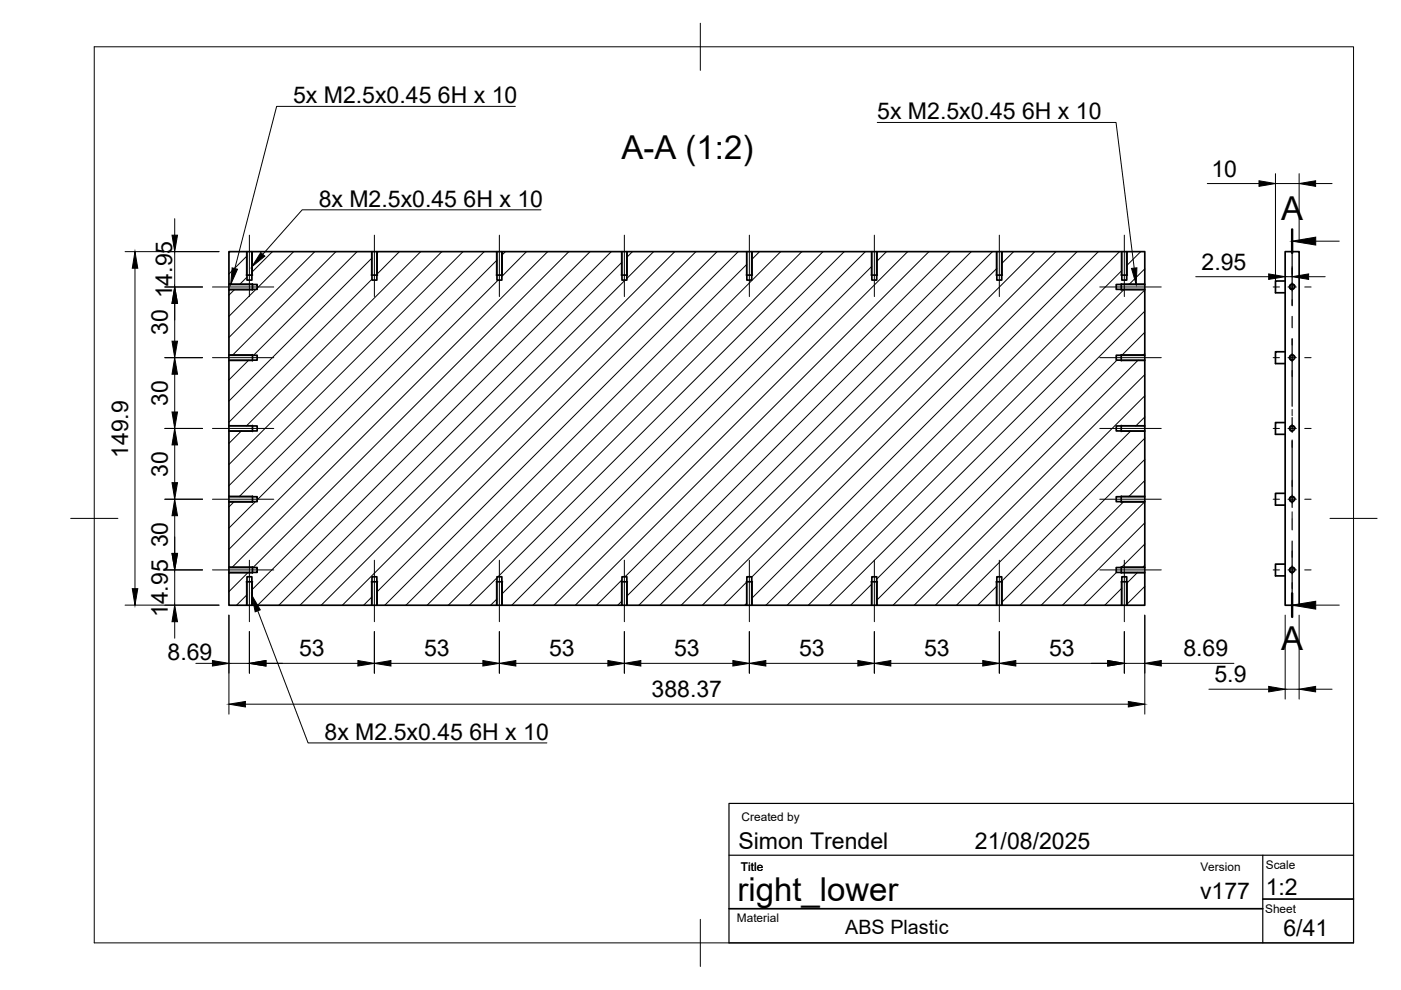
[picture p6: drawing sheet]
<svg xmlns="http://www.w3.org/2000/svg" width="297mm" height="210mm" viewBox="0 0 297 210" stroke-linecap="round" stroke-linejoin="round" font-family="sans-serif">
<defs><g id="words">
<g font-size="7">
<text x="131.8" y="33.6">A-A (1:2)</text>
<text x="271.6" y="46.6">A</text>
<text x="271.6" y="137.8">A</text>
<text x="156.4" y="191.1">right_lower</text>
</g>
<g font-size="4.9">
<text x="62.1" y="21.9">5x M2.5x0.45</text>
<text x="92.9" y="21.9">6H x 10</text>
<text x="186" y="25.3">5x M2.5x0.45</text>
<text x="216.7" y="25.3">6H x 10</text>
<text x="256.8" y="37.5">10</text>
<text x="67.6" y="43.8">8x M2.5x0.45</text>
<text x="98.3" y="43.8">6H x 10</text>
<text x="254.8" y="57.2">2.95</text>
<text x="36.5" y="63.3" transform="rotate(-90 36.5 63.3)">14.95</text>
<text x="35.6" y="71" transform="rotate(-90 35.6 71)">30</text>
<text x="35.6" y="86" transform="rotate(-90 35.6 86)">30</text>
<text x="27.2" y="97.1" transform="rotate(-90 27.2 97.1)">149.9</text>
<text x="35.6" y="101" transform="rotate(-90 35.6 101)">30</text>
<text x="35.6" y="116" transform="rotate(-90 35.6 116)">30</text>
<text x="35.6" y="130.9" transform="rotate(-90 35.6 130.9)">14.95</text>
<text x="35.5" y="140">8.69</text>
<text x="63.4" y="139.2">53</text>
<text x="89.9" y="139.2">53</text>
<text x="116.4" y="139.2">53</text>
<text x="142.9" y="139.2">53</text>
<text x="169.4" y="139.2">53</text>
<text x="195.9" y="139.2">53</text>
<text x="222.4" y="139.2">53</text>
<text x="250.9" y="139.2">8.69</text>
<text x="138.2" y="147.8">388.37</text>
<text x="257.5" y="144.7">5.9</text>
<text x="68.8" y="156.8">8x M2.5x0.45</text>
<text x="99.5" y="156.8">6H x 10</text>
<text x="156.5" y="180">Simon Trendel</text>
<text x="206.7" y="180">21/08/2025</text>
<text x="254.4" y="190.6">v177</text>
<text x="268.4" y="189.7">1:2</text>
<text x="272.1" y="198.4">6/41</text>
</g>
<text font-size="4.2" x="179.2" y="198">ABS Plastic</text>
<g font-size="2.5">
<text x="157.2" y="174.2">Created by</text>
<text x="157.1" y="184.6">Title</text>
<text x="254.5" y="184.6">Version</text>
<text x="268.4" y="184.3">Scale</text>
<text x="156.2" y="195.5">Material</text>
<text x="268.2" y="193.5">Sheet</text>
</g>
</g></defs>
<!-- layer: Visible -->
<g fill="none" stroke="#000" stroke-width=".36">
<path d="M52.2 58.3h1.3M52.4 53.4h1M78.7 58.3h1.3M78.9 53.4h1M105.2 58.3h1.3M105.4 53.4h1M131.7 58.3h1.3M131.9 53.4h1M158.2 58.3h1.3M158.3 53.4h1.1M184.7 58.3h1.3M184.8 53.4h1.1"/>
<path d="M211.2 58.3h1.3M211.3 53.4h1.1M237.7 58.3h1.3M237.8 53.4h1.1M272.5 59.6h-2.1v2.5h2.1M272.5 53.4h2.9v74.9h-2.9zM48.5 75.3v1.1M48.5 60.3v1.1M53.5 60.2v1.3M53.5 75.2v1.3M237.7 60.2v1.3M237.7 75.2v1.3"/>
<path d="M242.7 75.3v1.1M242.7 60.3v1.1M272.5 74.6h-2.1v2.5h2.1M48.5 90.3v1.1M53.5 90.2v1.3M237.7 90.2v1.3M242.7 90.3v1.1M272.5 89.6h-2.1v2.5h2.1M48.5 105.3v1.1M53.5 105.2v1.3M237.7 105.2v1.3M242.7 105.3v1.1"/>
<path d="M272.5 119.6h-2.1v2.5h2.1M272.5 104.6h-2.1v2.5h2.1M48.5 120.3v1.1M52.2 123.4h1.3M52.4 128.3h1M53.5 120.2v1.3M78.7 123.4h1.3M78.9 128.3h1M105.2 123.4h1.3M105.4 128.3h1M131.7 123.4h1.3M131.9 128.3h-25.5v-6h-1v6h-25.5v-6h-1v6h-25.5v-6h-1v6h-3.9v-6.9h6v-1.1h-6v-13.9h6v-1.1h-6v-13.9h6v-1.1h-6v-13.9h6v-1.1h-6v-13.9h6v-1.1h-6v-6.9h3.9v6h1v-6h25.5v6h1v-6h25.5v6h1v-6h25.5v6h1v-6h25.4v6h1.1v-6h25.4v6h1.1v-6h25.4v6h1.1v-6h25.4v6h1.1v-6h3.8v6.9h-6v1.1h6v13.9h-6v1.1h6v13.9h-6v1.1h6v13.9h-6v1.1h6v13.9h-6v1.1h6v6.9h-3.8v-6h-1.1v6h-25.4v-6h-1.1v6h-25.4v-6h-1.1v6h-25.4v-6h-1.1v6h-25.4v-6h-1v6h1"/>
<path d="M158.2 123.4h1.3M158.3 128.3h1.1M184.7 123.4h1.3M184.8 128.3h1.1M211.2 123.4h1.3M211.3 128.3h1.1M237.7 123.4h1.3M237.7 120.2v1.3M237.8 128.3h1.1M242.7 120.3v1.1"/>
<circle cx="274" cy="75.8" r=".52"/>
<circle cx="274" cy="60.8" r=".52"/>
<circle cx="274" cy="90.8" r=".52"/>
<circle cx="274" cy="105.8" r=".52"/>
<circle cx="274" cy="120.8" r=".52"/>
</g>
<!-- layer: Visible Narrow -->
<g fill="none" stroke="#000" stroke-width=".21">
<path d="M52.2 53.4v4.9M53.5 53.4v4.9M78.7 53.4v4.9M80 53.4v4.9M105.2 53.4v4.9M106.5 53.4v4.9M131.7 53.4v4.9M133 53.4v4.9M158.2 53.4v4.9M159.5 53.4v4.9M184.7 53.4v4.9M186 53.4v4.9"/>
<path d="M211.2 53.4v4.9M212.5 53.4v4.9M237.7 53.4v4.9M239 53.4v4.9M48.5 76.5h5M48.5 75.2h5M48.5 61.5h5M48.5 60.2h5M237.7 76.5h5M237.7 75.2h5M237.7 61.5h5M237.7 60.2h5"/>
<path d="M274.6 75.7a.65 .65 0 0 0-.7-.5 .65 .65 0 0 0-.6 .7 .65 .65 0 0 0 .8 .6M274.6 60.7a.65 .65 0 0 0-.7-.5 .65 .65 0 0 0-.6 .7 .65 .65 0 0 0 .8 .6M48.5 91.5h5M48.5 90.2h5M237.7 91.5h5M237.7 90.2h5M274.6 90.7a.65 .65 0 0 0-.7-.5 .65 .65 0 0 0-.6 .7 .65 .65 0 0 0 .8 .6M48.5 105.2h5M48.5 106.5h5M237.7 105.2h5M237.7 106.5h5M274.6 105.7a.65 .65 0 0 0-.7-.5 .65 .65 0 0 0-.6 .7 .65 .65 0 0 0 .8 .6"/>
<path d="M48.5 120.2h5M48.5 121.5h5M52.2 123.4v4.9M53.5 123.4v4.9M78.7 123.4v4.9M80 123.4v4.9M105.2 123.4v4.9M106.5 123.4v4.9M131.7 123.4v4.9M133 123.4v4.9M158.2 123.4v4.9M159.5 123.4v4.9"/>
<path d="M184.7 123.4v4.9M186 123.4v4.9M211.2 123.4v4.9M212.5 123.4v4.9M237.7 123.4v4.9M237.7 120.2h5M237.7 121.5h5M239 123.4v4.9M274.6 120.7a.65 .65 0 0 0-.7-.5 .65 .65 0 0 0-.6 .8 .65 .65 0 0 0 .8 .5"/>
</g>
<!-- layer: BORDER -->
<path d="M20 9.9h267v190h-267zM148.5 4.9v10M15 109.9h10M282 109.9h10M148.5 194.9v10" fill="none" stroke="#000" stroke-width=".21"/>
<!-- layer: TITLEBLOCK -->
<path d="M154.6 170.3h132.4v29.6h-132.4zM154.6 181.3h132.4M267.7 181.3v18.6" fill="none" stroke="#000" stroke-width=".25"/>
<path d="M154.6 192.7h113.1M267.7 190.6h19.3" fill="none" stroke="#000" stroke-width=".36"/>
<!-- layer: Hatching -->
<g fill="none" stroke="#000" stroke-width=".21">
<path d="M48.8 53.4l-.3 .2M52.4 54.3l-3.9 3.8M52.4 58.8l-1.6 1.5M57.8 53.4l-4.4 4.3M62.3 53.4l-7.8 7.7M66.7 53.4l-18.2 18.2M71.2 53.4l-21.9 21.9M75.7 53.4l-21.9 21.9M78.9 54.7l-30.4 30.3M78.9 59.2l-30.4 30.3M80.2 53.4l-.3 .3M84.7 53.4l-4.8 4.8"/>
<path d="M89.2 53.4l-37 36.9M93.7 53.4l-45.2 45.1M98.2 53.4l-49.7 49.6M102.7 53.4l-52 51.9M105.4 55.2l-50.9 50.8M105.6 59.4l-57.1 57.1M107.1 53.4l-.7 .7M111.6 53.4l-5.2 5.2M116.1 53.4l-66.9 66.9M120.6 53.4l-66.9 66.9M125.1 53.4l-71.7 71.7M129.6 53.4l-74.9 74.9"/>
<path d="M131.9 55.6l-72.8 72.7M132.5 59.4l-68.9 68.9M134.1 53.4l-1.2 1.2M138.6 53.4l-5.7 5.6M143.1 53.4l-75 74.9M147.6 53.4l-75 74.9M152 53.4l-72.1 72.1M156.5 53.4l-74.9 74.9M158.3 56l-72.2 72.3M161 53.4l-1.6 1.6M165.5 53.4l-74.9 74.9M170 53.4l-74.9 74.9"/>
<path d="M174.5 53.4l-68.9 68.9M179 53.4l-72.6 72.6M183.5 53.4l-75 74.9M184.8 56.5l-71.8 71.8M188 53.4l-2.1 2M192.4 53.4l-74.9 74.9M197 53.4l-75 74.9M201.4 53.4l-68.9 68.9M205.9 53.4l-73 73M210.4 53.4l-74.9 74.9M211.3 56.9l-71.3 71.4M214.9 53.4l-2.5 2.5"/>
<path d="M219.4 53.4l-75 74.9M223.9 53.4l-75 74.9M228.4 53.4l-69 68.9M232.9 53.4l-73.5 73.4M237.4 53.4l-75 74.9M237.8 57.4l-70.9 70.9M241.9 53.4l-3 2.9M242.7 57l-3.3 3.3M49.8 61.4l-1.3 1.2M52.7 76.4l-4.2 4.2M54.3 61.4l-5.8 5.7M236.8 76.4l-50.9 50.9"/>
<path d="M238.3 61.4l-66.9 66.9M241.3 76.4l-51.9 51.9M242.7 61.5l-66.8 66.8M242.7 66l-56.8 56.8M242.7 70.5l-4.9 4.8M242.7 74.9l-.4 .4M242.7 79.4l-48.9 48.9M51.2 91.3l-2.7 2.7M239.8 91.3l-37 37M242.7 83.9l-44.4 44.4M242.7 88.4l-1.9 1.9M242.7 92.9l-30.3 30.3"/>
<path d="M242.7 97.4l-30.3 30.3M49.7 106.4l-1.2 1.1M54.2 106.4l-5.7 5.6M238.3 106.4l-22 21.9M242.7 101.9l-3.4 3.4M242.7 106.4l-21.9 21.9M242.7 110.9l-17.4 17.4M242.7 115.4l-5 4.9M242.7 119.8l-.4 .5M52.4 126.1l-2.2 2.2M52.6 121.4l-4.1 4M78.9 126.5l-1.8 1.8"/>
<path d="M105.4 122.5l-5.9 5.8M105.4 127l-1.4 1.3M131.9 123l-5.4 5.3M131.9 127.4l-.9 .9M158.3 123.4l-4.9 4.9M158.3 127.9l-.4 .4M184.8 123.8l-4.4 4.5M211.3 124.3l-4 4M236.7 121.4l-6.9 6.9M237.8 124.7l-3.5 3.6M241.2 121.4l-2.3 2.3M242.7 124.3l-3.8 3.9"/>
</g>
<!-- layer: Section Lines -->
<path d="M274 48.6v5M274 125.8v5" fill="none" stroke="#000" stroke-width=".51"/>
<path d="M274 53.6v11.1M274 67.1v2.4M274 71.9v14.2M274 88.5v2.4M274 93.3v14.3M274 110v2.3M274 114.7v11.1" fill="none" stroke="#000" stroke-width=".25"/>
<path d="M279 51.1h5M279 128.3h5" fill="none" stroke="#000" stroke-width=".21"/>
<path d="M274 51.1l5-.8v1.7zM274 128.3l5-.8v1.7z" fill="#000" stroke="#000" stroke-width=".21"/>
<!-- layer: FD_Dimensions -->
<g fill="none" stroke="#000" stroke-width=".21">
<path d="M256 38.9h10.9M270.4 36.8v23.2M270.4 38.9h5M275.4 36.8v14.5M278.9 38.9h3.5M26.5 53.4h19.9M28.6 56.9v67.9M37 46.4v3.5M37 53.4v7.4M253.5 58.7h15.5M272.5 58.7h1.5M274 56.6v2.1"/>
<path d="M277.5 58.7h3.5M34.9 75.8h8M34.9 60.8h8M37 64.3v8M37 79.3v8M34.9 90.8h8M37 94.3v8M34.9 105.8h8M37 109.3v8M26.5 128.3h19.9M34.9 120.8h8M37 120.8v7.5"/>
<path d="M37 131.8v3.5M48.5 130.4v21M52.9 133.9v8.8M79.4 133.9v8.8M105.9 133.9v8.8M132.4 133.9v8.8M158.9 133.9v8.8M185.4 133.9v8.8M211.9 133.9v8.8M238.4 133.9v8.8M242.7 130.4v21M272.5 130.4v17.8"/>
<path d="M275.4 130.4v17.8M41.5 140.6h3.5M48.5 140.6h4.4M52 149.3h187.2M56.4 140.6h19.5M82.9 140.6h19.5M109.4 140.6h19.5M135.9 140.6h19.5M162.4 140.6h19.5M188.9 140.6h19.5M215.4 140.6h19.5M238.4 140.6h4.3"/>
<path d="M246.2 140.6h15.4M256.3 146.1h12.7M272.5 146.1h2.9M278.9 146.1h3.5"/>
</g>
<g fill="#000" stroke="#000" stroke-width=".21">
<path d="M266.9 38.3l3.5 .6-3.5 .6zM275.4 38.9l3.5-.6v1.2zM28.6 53.4l.6 3.5h-1.2zM36.5 49.9h1.1l-.6 3.5zM269 58.1l3.5 .6-3.5 .5zM274 58.7l3.5-.6v1.1zM36.5 72.3h1.1l-.6 3.5zM37 60.8l.6 3.5h-1.1zM37 75.8l.6 3.5h-1.1zM37 90.8l.6 3.5h-1.1zM36.5 87.3h1.1l-.6 3.5zM36.5 117.3h1.1l-.6 3.5z"/>
<path d="M37 105.8l.6 3.5h-1.1zM36.5 102.3h1.1l-.6 3.5zM28 124.8h1.2l-.6 3.5zM37 128.3l.6 3.5h-1.1zM45 140.1l3.5 .5-3.5 .6zM48.5 149.3l3.5-.6v1.2zM52.9 140.6l3.5-.5v1.1zM75.9 140.1l3.5 .5-3.5 .6zM79.4 140.6l3.5-.5v1.1zM102.4 140.1l3.5 .5-3.5 .6zM105.9 140.6l3.5-.5v1.1zM128.9 140.1l3.5 .5-3.5 .6z"/>
<path d="M132.4 140.6l3.5-.5v1.1zM155.4 140.1l3.5 .5-3.5 .6zM158.9 140.6l3.5-.5v1.1zM181.9 140.1l3.5 .5-3.5 .6zM185.4 140.6l3.5-.5v1.1zM208.4 140.1l3.5 .5-3.5 .6zM211.9 140.6l3.5-.5v1.1zM234.9 140.1l3.5 .5-3.5 .6zM239.2 148.7l3.5 .6-3.5 .6zM242.7 140.6l3.5-.5v1.1zM269 145.5l3.5 .6-3.5 .6zM275.4 146.1l3.5-.6v1.2z"/>
</g>
<!-- layer: Smart Centers -->
<g fill="none" stroke="#000" stroke-width=".21">
<path d="M52.9 49.9v13M79.4 49.9v13M105.9 49.9v13M132.4 49.9v13M158.9 49.9v13M185.4 49.9v13M211.9 49.9v13M238.4 49.9v13M274 56.8v1.4M274 59.9v1.8M45 75.8h13M45 60.8h13"/>
<path d="M233.2 75.8h13M233.2 60.8h13M269.9 75.8h1.4M269.9 60.8h1.4M273.1 75.8h1.7M273.1 60.8h1.7M274 63.5v1.3M274 71.8v1.4M274 74.9v1.8M274 78.5v1.4M276.6 75.8h1.4M276.6 60.8h1.4"/>
<path d="M45 90.8h13M233.2 90.8h13M269.9 90.8h1.4M273.1 90.8h1.7M274 86.8v1.4M274 90v1.7M274 93.5v1.4M276.6 90.8h1.4M45 105.8h13M52.9 118.8v13M79.4 118.8v13M105.9 118.8v13"/>
<path d="M132.4 118.8v13M158.9 118.8v13M185.4 118.8v13M211.9 118.8v13M233.2 105.8h13M238.4 118.8v13M269.9 105.8h1.4M273.1 105.8h1.7M274 101.8v1.4M274 104.9v1.8M274 108.5v1.3M274 116.8v1.4"/>
<path d="M274 119.9v1.8M276.6 105.8h1.4M45 120.8h13M233.2 120.8h13M269.9 120.8h1.4M273.1 120.8h1.7M274 123.5v1.4M276.6 120.8h1.4"/>
</g>
<!-- layer: Hole Notes -->
<path d="M49.2 56.8l1.2 .3-1.5 3.2zM55.3 53.5l.9 .8-2.8 2.3zM239.9 56.9l1.1-.1-.1 3.5zM53.4 126.2l1.8 3.1-1.1 .4z" fill="#000" stroke="#000" stroke-width=".21"/>
<path d="M109.3 22.6h-50.6l-8.9 34.3M186 26h50.6l3.9 30.8M114.7 44.5h-50.6l-8.4 9.4M54.7 129.5l10.6 28h50.7" fill="none" stroke="#000" stroke-width=".21"/>
<use href="#words"/>
</svg>
